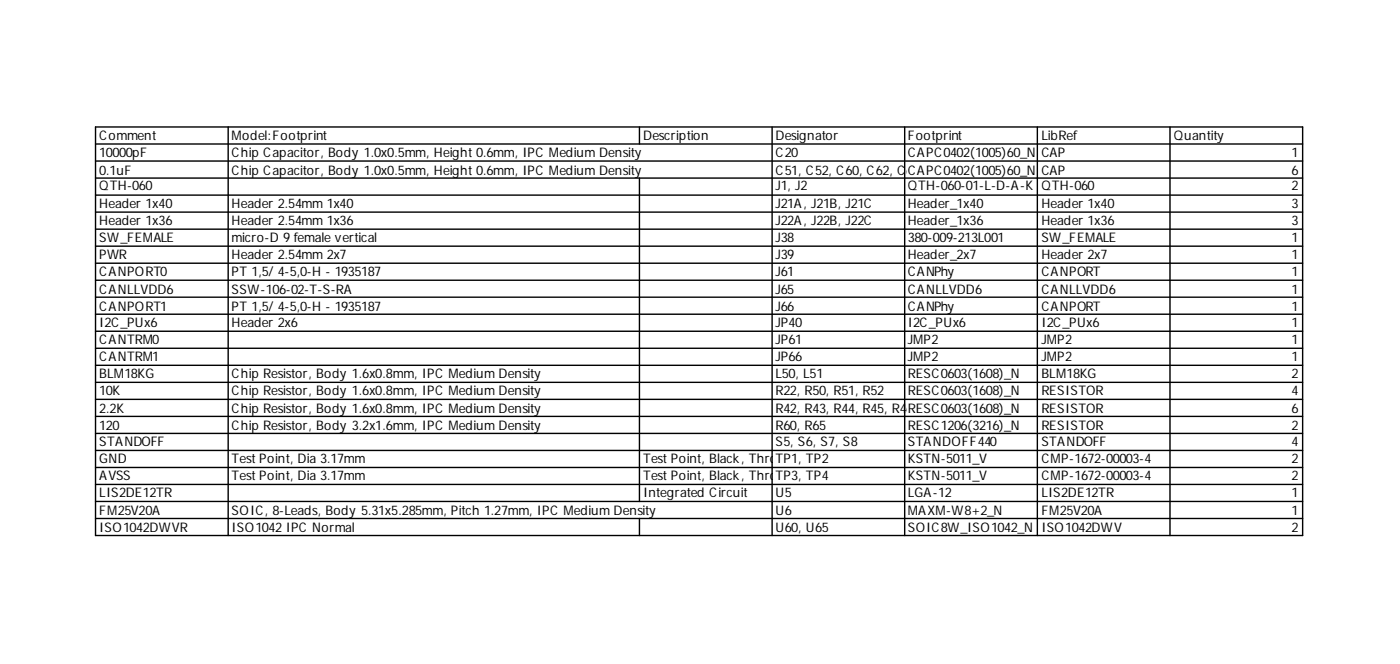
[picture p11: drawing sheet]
<svg xmlns="http://www.w3.org/2000/svg" width="329mm" height="156mm" viewBox="0 0 329 156" stroke-linecap="round" stroke-linejoin="round" font-family="sans-serif">
<defs><g id="words">
<g font-size="3.1">
<text x="23.3" y="32.9">Comment</text>
<text x="54.4" y="32.9">Model:Footprint</text>
<text x="151.2" y="32.9">Description</text>
<text x="182.3" y="32.9">Designator</text>
<text x="213.4" y="32.9">Footprint</text>
<text x="244.8" y="32.9">LibRef</text>
<text x="275.9" y="32.9">Quantity</text>
<text x="23.3" y="37">10000pF</text>
<text x="23.3" y="41">0.1uF</text>
<text x="54.4" y="37">Chip Capacitor, Body 1.0x0.5mm, Height 0.6mm, IPC Medium Density</text>
<text x="54.4" y="41">Chip Capacitor, Body 1.0x0.5mm, Height 0.6mm, IPC Medium Density</text>
<text x="182.3" y="37">C20</text>
<text x="182.3" y="41">C51, C52, C60, C62, C</text>
<text x="213.1" y="41">65, C60</text>
<text x="213.4" y="37">CAPC0402(1005)60_N</text>
<text x="213.4" y="41">CAPC7402(1005)60_N</text>
<text x="244.8" y="37">CAP</text>
<text x="244.8" y="41">CAP</text>
<text x="303.6" y="37">1</text>
<text x="303.6" y="41">6</text>
<text x="23.3" y="44.7">QTH-060</text>
<text x="182.3" y="44.7">J1, J2</text>
<text x="213.4" y="44.7">QTH-060-01-L-D-A-K</text>
<text x="244.8" y="44.7">QTH-060</text>
<text x="303.6" y="44.7">2</text>
<text x="23.3" y="48.8">Header 1x40</text>
<text x="23.3" y="52.8">Header 1x36</text>
<text x="54.4" y="48.8">Header 2.54mm 1x40</text>
<text x="54.4" y="52.8">Header 2.54mm 1x36</text>
<text x="182.3" y="48.8">J21A, J21B, J21C</text>
<text x="182.3" y="52.8">J22A, J22B, J22C</text>
<text x="213.4" y="48.8">Header_1x40</text>
<text x="213.4" y="52.8">Header_1x36</text>
<text x="244.8" y="48.8">Header 1x40</text>
<text x="244.8" y="52.8">Header 1x36</text>
<text x="303.6" y="48.8">3</text>
<text x="303.6" y="52.8">3</text>
<text x="23.3" y="56.8">SW_FEMALE</text>
<text x="54.4" y="56.8">micro-D 9 female vertical</text>
<text x="182.3" y="56.8">J38</text>
<text x="213.4" y="56.8">380-009-213L001</text>
<text x="244.8" y="56.8">SW_FEMALE</text>
<text x="303.6" y="56.8">1</text>
<text x="23.3" y="60.9">PWR</text>
<text x="23.3" y="64.9">CANPORT0</text>
<text x="54.4" y="60.9">Header 2.54mm 2x7</text>
<text x="54.4" y="64.9">PT 1,5/ 4-5,0-H - 1935187</text>
<text x="182.3" y="60.9">J39</text>
<text x="182.3" y="64.9">J61</text>
<text x="213.4" y="60.9">Header_2x7</text>
<text x="213.4" y="64.9">CANPhy</text>
<text x="244.8" y="60.9">Header 2x7</text>
<text x="244.8" y="64.9">CANPORT</text>
<text x="303.6" y="60.9">1</text>
<text x="303.6" y="64.9">1</text>
<text x="23.3" y="69">CANLLVDD6</text>
<text x="54.4" y="69">SSW-106-02-T-S-RA</text>
<text x="182.3" y="69">J65</text>
<text x="213.4" y="69">CANLLVDD6</text>
<text x="244.8" y="69">CANLLVDD6</text>
<text x="303.6" y="69">1</text>
<text x="23.3" y="73">CANPORT1</text>
<text x="23.3" y="76.7">I2C_PUx6</text>
<text x="54.4" y="73">PT 1,5/ 4-5,0-H - 1935187</text>
<text x="54.4" y="76.7">Header 2x6</text>
<text x="182.3" y="73">J66</text>
<text x="182.3" y="76.7">JP40</text>
<text x="213.4" y="73">CANPhy</text>
<text x="213.4" y="76.7">I2C_PUx6</text>
<text x="244.8" y="73">CANPORT</text>
<text x="244.8" y="76.7">I2C_PUx6</text>
<text x="303.6" y="73">1</text>
<text x="303.6" y="76.7">1</text>
<text x="23.3" y="80.8">CANTRM0</text>
<text x="182.3" y="80.8">JP61</text>
<text x="213.4" y="80.8">JMP2</text>
<text x="244.8" y="80.8">JMP2</text>
<text x="303.6" y="80.8">1</text>
<text x="23.3" y="84.8">CANTRM1</text>
<text x="23.3" y="88.8">BLM18KG</text>
<text x="54.4" y="88.8">Chip Resistor, Body 1.6x0.8mm, IPC Medium Density</text>
<text x="182.3" y="84.8">JP66</text>
<text x="182.3" y="88.8">L50, L51</text>
<text x="213.4" y="84.8">JMP2</text>
<text x="213.4" y="88.8">RESC0603(1608)_N</text>
<text x="244.8" y="84.8">JMP2</text>
<text x="244.8" y="88.8">BLM18KG</text>
<text x="303.6" y="84.8">1</text>
<text x="303.6" y="88.8">2</text>
<text x="23.3" y="92.9">10K</text>
<text x="54.4" y="92.9">Chip Resistor, Body 1.6x0.8mm, IPC Medium Density</text>
<text x="182.3" y="92.9">R22, R50, R51, R52</text>
<text x="213.4" y="92.9">RESC0603(1608)_N</text>
<text x="244.8" y="92.9">RESISTOR</text>
<text x="303.6" y="92.9">4</text>
<text x="23.3" y="96.9">2.2K</text>
<text x="23.3" y="100.9">120</text>
<text x="54.4" y="96.9">Chip Resistor, Body 1.6x0.8mm, IPC Medium Density</text>
<text x="54.4" y="100.9">Chip Resistor, Body 3.2x1.6mm, IPC Medium Density</text>
<text x="182.3" y="96.9">R42, R43, R44, R45, R4</text>
<text x="182.3" y="100.9">R60, R65</text>
<text x="213.1" y="96.9">6,</text>
<text x="213.4" y="96.9">RERS4C70603(1608)_N</text>
<text x="213.4" y="100.9">RESC1206(3216)_N</text>
<text x="244.8" y="96.9">RESISTOR</text>
<text x="244.8" y="100.9">RESISTOR</text>
<text x="303.6" y="96.9">6</text>
<text x="303.6" y="100.9">2</text>
<text x="23.3" y="104.7">STANDOFF</text>
<text x="182.3" y="104.7">S5, S6, S7, S8</text>
<text x="213.4" y="104.7">STANDOFF440</text>
<text x="244.8" y="104.7">STANDOFF</text>
<text x="303.6" y="104.7">4</text>
<text x="23.3" y="108.7">GND</text>
<text x="23.3" y="112.7">AVSS</text>
<text x="54.4" y="108.7">Test Point, Dia 3.17mm</text>
<text x="54.4" y="112.7">Test Point, Dia 3.17mm</text>
<text x="151.2" y="108.7">Test Point, Black, ThroTuPg1h, Hole, RoHS, Bulk</text>
<text x="151.2" y="112.7">Test Point, Black, ThroTuPg3h, Hole, RoHS, Bulk</text>
<text x="189.4" y="108.7">TP2</text>
<text x="189.4" y="112.7">TP4</text>
<text x="213.4" y="108.7">KSTN-5011_V</text>
<text x="213.4" y="112.7">KSTN-5011_V</text>
<text x="244.8" y="108.7">CMP-1672-00003-4</text>
<text x="244.8" y="112.7">CMP-1672-00003-4</text>
<text x="303.6" y="108.7">2</text>
<text x="303.6" y="112.7">2</text>
<text x="23.3" y="116.8">LIS2DE12TR</text>
<text x="151.2" y="116.8">Integrated Circuit</text>
<text x="182.3" y="116.8">U5</text>
<text x="213.4" y="116.8">LGA-12</text>
<text x="244.8" y="116.8">LIS2DE12TR</text>
<text x="303.6" y="116.8">1</text>
<text x="23.3" y="120.8">FM25V20A</text>
<text x="23.3" y="124.9">ISO1042DWVR</text>
<text x="54.4" y="120.8">SOIC, 8-Leads, Body 5.31x5.285mm, Pitch 1.27mm, IPC Medium Density</text>
<text x="54.4" y="124.9">ISO1042 IPC Normal</text>
<text x="182.3" y="120.8">U6</text>
<text x="182.3" y="124.9">U60, U65</text>
<text x="213.4" y="120.8">MAXM-W8+2_N</text>
<text x="213.4" y="124.9">SOIC8W_ISO1042_N</text>
<text x="244.8" y="120.8">FM25V20A</text>
<text x="244.8" y="124.9">ISO1042DWV</text>
<text x="303.6" y="120.8">1</text>
<text x="303.6" y="124.9">2</text>
</g>
</g></defs>
<g fill="none" stroke="#000" stroke-width=".33">
<path d="M22.5 29.8h283.8v96h-283.8zM22.5 33.8h283.8M22.5 37.8h283.8M53.6 29.8v96M150.3 29.8v4M181.5 29.8v96M212.7 29.8v96M243.9 29.8v96M275.1 29.8v96M22.5 41.8h283.8M22.5 45.8h283.8M22.5 49.8h283.8"/>
<path d="M22.5 53.8h283.8M22.5 57.8h283.8M150.3 41.8v76M22.5 61.8h283.8M22.5 65.8h283.8M22.5 69.8h283.8M22.5 73.8h283.8M22.5 77.8h283.8M22.5 81.8h283.8M22.5 85.8h283.8M22.5 89.8h283.8M22.5 93.8h283.8"/>
<path d="M22.5 97.8h283.8M22.5 101.8h283.8M22.5 105.8h283.8M22.5 109.8h283.8M22.5 113.8h283.8M22.5 117.8h283.8M22.5 121.8h283.8M150.3 121.8v4"/>
</g>
<use href="#words"/>
</svg>
